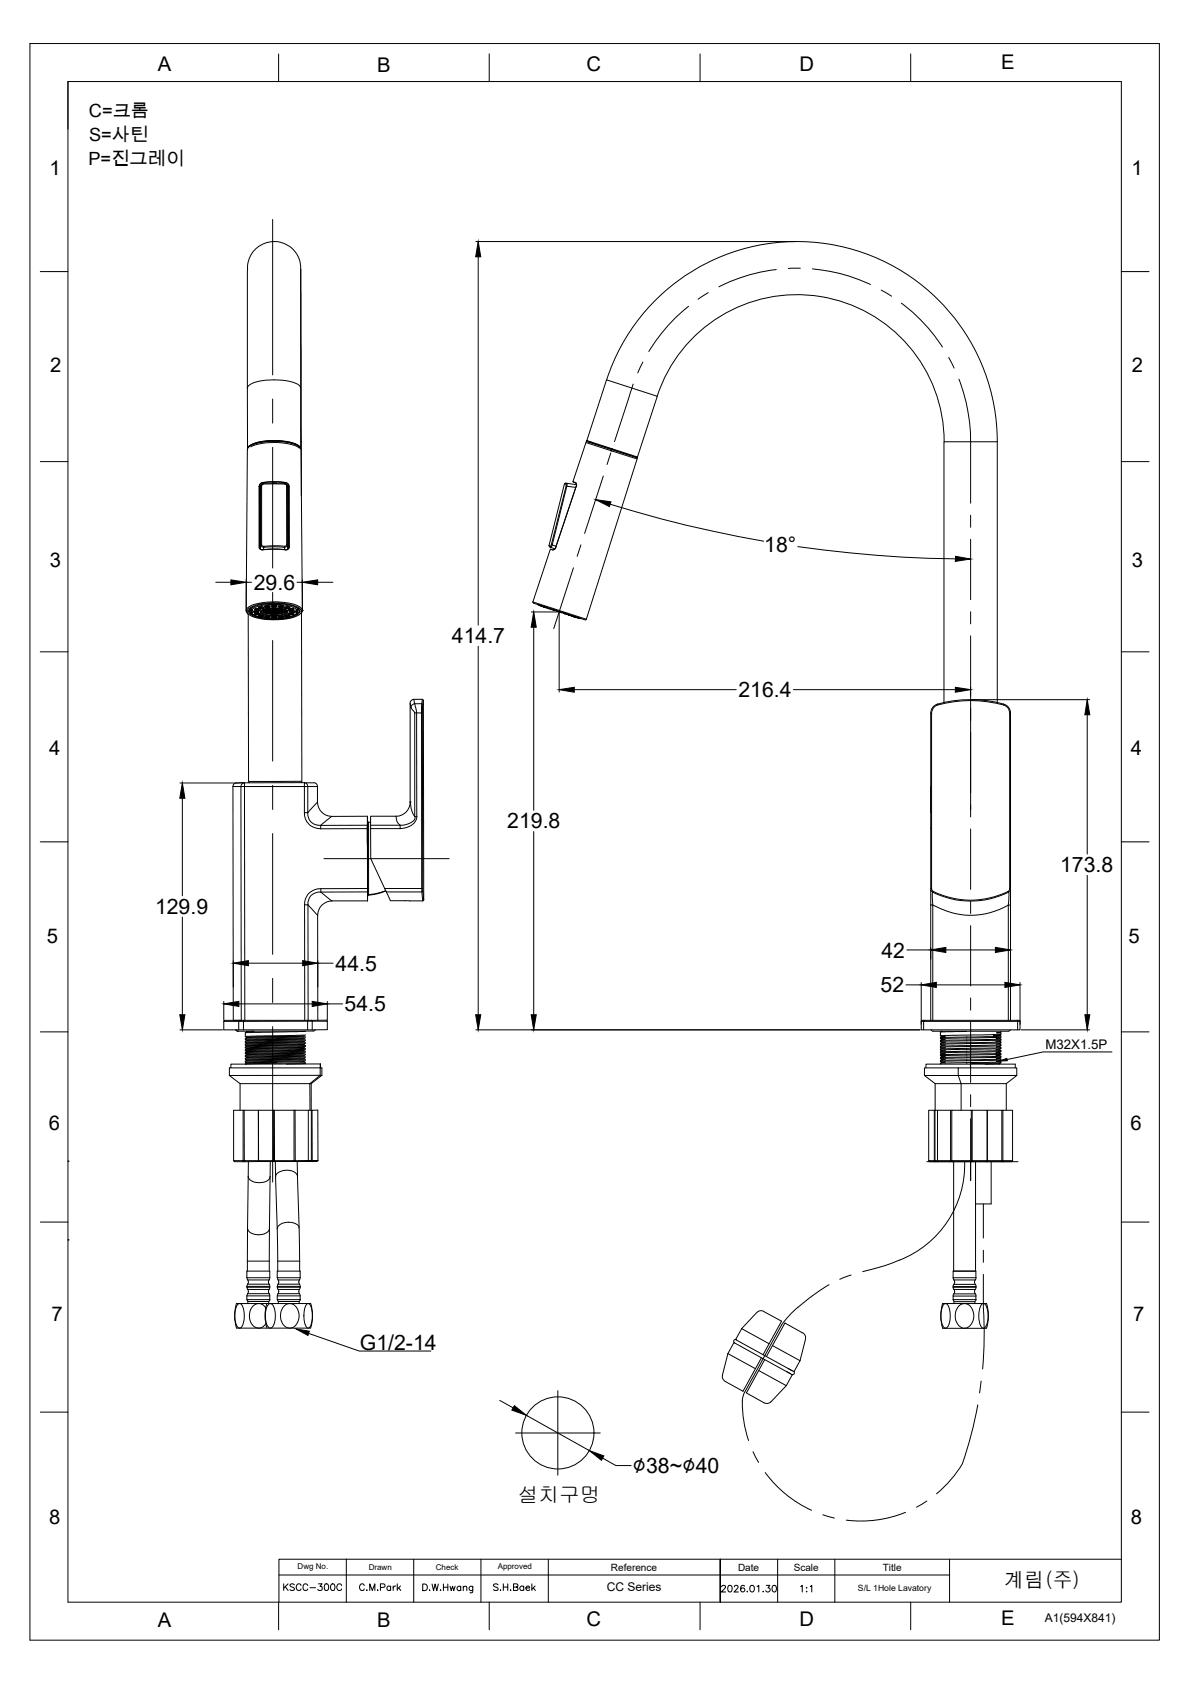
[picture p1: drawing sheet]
<svg xmlns="http://www.w3.org/2000/svg" width="297mm" height="420mm" viewBox="0 0 297 420" stroke-linecap="round" stroke-linejoin="round" font-family="sans-serif">
<defs><g id="words">
<text font-size="5.9" x="157.7" y="367.5">∅38~∅40</text>
<g font-size="5.3">
<text x="190.6" y="137.6">18°</text>
<text x="63.3" y="147.2">29.6</text>
<text x="112.7" y="160.5">414.7</text>
<text x="184.2" y="174">216.4</text>
<text x="126.5" y="206.7">219.8</text>
<text x="264.4" y="217.6">173.8</text>
<text x="38.7" y="228">129.9</text>
<text x="219.9" y="238.9">42</text>
<text x="83.7" y="242.2">44.5</text>
<text x="219.6" y="247.6">52</text>
<text x="86" y="252.3">54.5</text>
<text x="89.8" y="336.8">G1/2-14</text>
</g>
<text font-size="5.2" x="129.1" y="374.8">설치구멍</text>
<g font-size="5.1">
<text x="39.3" y="17.8">A</text>
<text x="94" y="17.9">B</text>
<text x="146.2" y="17.7">C</text>
<text x="199.4" y="17.6">D</text>
<text x="249.7" y="17.3">E</text>
<text x="12.4" y="43.8">1</text>
<text x="282.2" y="43.8">1</text>
<text x="12.5" y="92.7">2</text>
<text x="282.3" y="92.7">2</text>
<text x="12.4" y="141.5">3</text>
<text x="282.3" y="141.5">3</text>
<text x="12.2" y="188.4">4</text>
<text x="282" y="188.4">4</text>
<text x="11.7" y="235.3">5</text>
<text x="281.5" y="235.3">5</text>
<text x="12.2" y="282">6</text>
<text x="282" y="282">6</text>
<text x="12.8" y="329.5">7</text>
<text x="282.6" y="329.5">7</text>
<text x="12.2" y="380.1">8</text>
<text x="282" y="380.1">8</text>
<text x="39.3" y="405.9">A</text>
<text x="94" y="406">B</text>
<text x="146.2" y="405.8">C</text>
<text x="199.4" y="405.7">D</text>
<text x="249.7" y="405.4">E</text>
</g>
<text font-size="5" x="250.5" y="396">계림(주)</text>
<g font-size="4.5">
<text x="22.2" y="29.2">C=크롬</text>
<text x="22.2" y="35.2">S=사틴</text>
<text x="22.1" y="41.2">P=진그레이</text>
</g>
<g font-size="4.4">
<text x="69.5" y="397.9">KSCC-300C</text>
<text x="121.7" y="397.9">S.H.Baek</text>
<text x="178.5" y="398.3">2026.01.30</text>
</g>
<text font-size="3.3" x="260.7" y="261.8">M32X1.5P</text>
<g font-size="3">
<text x="151.3" y="397.1">CC Series</text>
<text x="260.6" y="404.6">A1(594X841)</text>
</g>
<g font-size="2.5">
<text x="152.4" y="391.9">Reference</text>
<text x="184.1" y="391.9">Date</text>
<text x="198" y="391.9">Scale</text>
<text x="220.2" y="391.9">Title</text>
</g>
<text font-size="2.2" x="214" y="397">S/L 1Hole Lavatory</text>
<g font-size="2">
<text x="74.2" y="391.5">Dwg No.</text>
<text x="92" y="391.7">Drawn</text>
<text x="108.7" y="391.7">Check</text>
<text x="124.1" y="391.5">Approved</text>
</g>
</g></defs>
<!-- layer: 0 -->
<g fill="none" stroke="#000" stroke-width=".25">
<path d="M75 67.1v29.7M61.7 96.8v15.2a2.96 2.96 0 0 1 2.7-1.7 16.7 16.7 0 0 1 9.9 .7l.4 .3 .3 .7M61.7 96.8v-28.7a6.8 6.8 0 0 1 9-7.4 6.9 6.9 0 0 1 4.3 7.3l.2 42.2M75 96.8a2.96 2.96 0 0 0-2.8-1.6 17.2 17.2 0 0 0-9.8 .7l-.6 .6-.1 .3M75 96.8v15.1M151.3 94.8l12.6 4.1-4.9 15.1-12.6-4.1zM151.3 94.8a49.9 49.9 0 0 1 55.3-33.9 49.9 49.9 0 0 1 42.1 49.3M163.9 98.9a36.7 36.7 0 0 1 40.6-24.9 36.7 36.7 0 0 1 31 36.2M61.7 112.2a1.99 1.99 0 0 1 1.9-1.5 17.2 17.2 0 0 1 10.7 .5l.4 .3 .4 .6 .3 40.2M61.7 112.2l-.3 40.1M61.8 111.8a7.6 7.6 0 0 1 5.5-1.7 13 13 0 0 1 7.4 1.3l.2 .4M62.2 111.4a12.4 12.4 0 0 1 7.9-1.4l3.3 .7 1.3 .8"/>
<path d="M62.5 111.5a16 16 0 0 1 11.8 0l.4 .3M75 110.2h.2M75.2 110.2v13.6M146.2 110.4l6.3 2.1M146.3 110.1l6.3 2v-.1M146.4 110l-.1 .1M146.5 109.9l-.1 .1M147.4 110.3h-.2M152.5 112.5l.1-.4 6.3 2.1M152.5 112.5l-.1 .1M152.5 112.5l6.3 2M152.6 112v.2l-6.4-2.1-3.3 10.1 .6 .2"/>
<path d="M152.6 112.2l6.4 2-12.8 40.3-6.7-2.2M158.9 114l.1 .1M159 114.1v.2M64.6 121.4v15.1a.73 .73 0 0 0 .9 .7l2.9-.2 2.9 .2M64.6 136.5l.1 .1M64.6 121.4h.1M64.7 121.4v.3M64.7 121.4v15.2M64.7 136.6a.66 .66 0 0 0 .8 .5l1.9-.1 3.8 .1M64.7 123.4h.2M64.7 134h.1M64.7 129.7h.2"/>
<path d="M64.7 132.1h.2M64.7 123.7h.2M64.7 132.3h.2M64.7 129.9h.2M64.7 121.7v15M64.8 134v2.9M64.8 133.9v.1M64.8 136.3h.2M64.9 128.7l-.2 .1h.2M64.9 129.4h-.2M64.9 131.5l-.2 .1M64.9 131.1l-.2 .1"/>
<path d="M64.9 129.1l-.2 .1M64.9 131.2l-.2 .1M64.9 131.7l-.2 .2M64.9 121.7l-.2 .2M65 121.1l-.1 .2M65.1 135.9v-14.6l-.2 .4 .1 15.2M65.1 135.9a.65 .65 0 0 0 .7 .7M65.1 121.1l-.2 .6 .1 15.2 .1-1M65.2 135.9l.2 .3 .4 .1M65.2 135.9h-.1M65.2 121.3v14.6M65.5 120.4v.1"/>
<path d="M65.5 120.5l1.9-.2 3.8 .2M65.5 120.4l1.9-.2 3.8 .2M65.5 120.5a.96 .96 0 0 0-.8 .9M65.5 120.8l-.5 .3-.3 .6M65.5 120.4a1.02 1.02 0 0 0-.9 1M65.5 120.5v.2M65.7 120.8h5.3M65.7 120.8l-.3 .1-.2 .4M65.8 136.6l2.1-.2 3 .2M65.8 120.6h5.1M65.8 136.6v-.3l2.6-.1 2.6 .1-.1 .3M65.8 120.6l-.1 .2"/>
<path d="M65.8 120.6a.72 .72 0 0 0-.7 .7h.1M65.8 136.6l-.1 .5M68.9 120.5v.1M68.9 120.5l-1 .1M70.9 120.6l.1 .2M70.9 120.6a.72 .72 0 0 1 .7 .7h-.1M70.9 136.6l.1 .5M71 120.8l.3 .1 .2 .4M71.2 120.4v.1M71.2 137.1l.1 .1M71.2 120.5l.7 .4 .1 .5M71.2 120.4a.94 .94 0 0 1 .9 1l.1 15.1"/>
<path d="M71.2 120.5v.2M71.5 121.3v14.6M71.5 135.9l-.5 .4M71.5 135.9h.1M71.6 121l.4 .7M71.6 121l.2 .7M71.6 121.1l.4 .3M71.6 135.9a.64 .64 0 0 1-.7 .7M71.8 121.7v15.2l-.2-1M71.8 123.4h.2M71.8 129.7h.2M71.8 128.7l.2 .1"/>
<path d="M71.8 132.1h.2M71.8 131.5l.2 .1M71.8 123.7h.2M71.8 129.1l.2 .1M71.8 132.3h.2M71.8 129.9h.2M71.8 131.1l.2 .2-.2-.1M71.8 136.3h.1M71.8 131.7l.2 .1M71.8 128.8l.2 .1M71.8 129.3l.2 .1M71.8 121.7l-.2-.4v14.6"/>
<path d="M71.8 121.6l.2 .3M72 121.2l.1 .2M72 134h.1M72 134l-.1 2.8M72 121.7v15M72 136.5a.66 .66 0 0 1-.8 .6M72 121.4v15.1M72 121.4v.3M72 133.8v.2M72 136.5h.2M72.2 136.5a.73 .73 0 0 1-.9 .7M137 136.1l.1 .3"/>
<path d="M137.1 136.5l.3 .1M137.4 136.6l1 .3M137.5 135.9l-.2 .4 .1 .3M137.5 135.9l.2 .1-.3 .6M138.7 136.6a.68 .68 0 0 1-.8 .5v.1M141 120.6h.4M141.1 120.6l-.3 .1M141.2 120.8l-.4-.1-3.9 15.5 .4 .1M141.2 121.3h.2M141.2 121.3l-3.7 14.6M141.4 121.3l-3.7 14.7 1 .3M141.4 121.3l2.2 .3"/>
<path d="M141.4 120.6l-.2 .2v.5M141.4 120.6v.7M141.4 120.6l2.4 .3M142.9 120.3l.6 .2M142.9 120.1l.1 .1M143.5 120.4l.2 .3v.7l-5.1 15.1a.81 .81 0 0 1-1.3 .5l-4.4 13.2 6.6 2.1v.3l6.4 2.1M143.5 120.4v.1M143.5 120.5a.68 .68 0 0 1 .2 .9M143.7 121.4l-5.1 15.1M61.4 152.3l.2 .3M61.4 152.3a2.9 2.9 0 0 1 2.6-1.6 18.5 18.5 0 0 1 10.1 .4 1.37 1.37 0 0 1 1.3 1.3l-.2 .1a3.1 3.1 0 0 0-2.8-1.6 17.5 17.5 0 0 0-9.9 .6l-.5 .3-.4 .8M61.4 152.5l.7 .9"/>
<path d="M61.4 152.3v.1M61.6 152.6h.1M62.1 152.2a8.5 8.5 0 0 1 5.8-1.6 12 12 0 0 1 6.5 1.3l.4 .7a3.4 3.4 0 0 1-2.8 1.6 17.2 17.2 0 0 1-9-.5l-.9-.8zM62.2 152.4l-.2 .2M62.2 152.5a2.85 2.85 0 0 0 2.5 1.5l.8 .1M62.2 152.4v.1M62.4 151.9l.1 .4M62.4 151.8l-.2 .6M62.5 151.9l.2 .2M62.5 152.8l.2 .2M62.5 151.8v.2M62.5 152.3v.5"/>
<path d="M62.5 152.3h.2l.1 .7M62.5 152.8h.1M62.6 152.9a7.2 7.2 0 0 0 4.6 1.4M62.6 152.8l.1 .1M62.6 152.3v.5M62.7 152.1h.1M62.7 153h.1M62.7 152.1l.1 .1M62.7 152.9v.1M62.7 152.1l.2 .2M62.7 152.9h.1M62.8 152.2h.1"/>
<path d="M62.8 152.2l.2 .1M62.8 153a7.6 7.6 0 0 0 4.6 1.3M62.9 152.9h.1M62.9 152.3l-.1 .3M62.9 152.3h.1M62.9 152.9h-.1M62.9 152.8v.1M63 152.9l-.2 .1M63 152.3v.6M63.2 152.6a1.05 1.05 0 0 1 1.3 .2l-.6 .1zM63.2 152.6h.1M63.2 152.6a1.12 1.12 0 0 0 1.3 0"/>
<path d="M63.2 152.6l.9-.2 .4 .2M63.3 151.4l-.8 .5M63.4 152.6h.1M63.4 152.6l.7-.1 .2 .1M63.4 152.6l.5 .2 .4-.2M63.4 152.6l.3-.1 .6 .1M63.6 152l.9-.1 .4 .1v.3M63.6 152v.2l.3 .1h1M63.6 152h.1M63.6 153.2h.1M63.6 152l.7-.1 .6 .2-.8 .2-.5-.2zM63.6 153.2l.6 .2 .6-.1"/>
<path d="M63.8 152l.6-.1 .3 .2M63.8 152v.1M63.8 152l-.1 .1M63.8 151.9v.1M63.8 152.1l.2 .2 .6-.1M63.8 152.1l.6-.1 .2 .2M63.8 153.2h.1M63.9 152.6h.2l-.2 .2M63.9 152.6h-.3l.3 .2M63.9 152.6v.2M63.9 152.1l.6 .1zM63.9 153.1l.6 .1z"/>
<path d="M64.1 152v.2M64.3 153.1v.2M64.5 152.6l.1 .1M64.5 153.5a1.12 1.12 0 0 1 1.3 .2 1.02 1.02 0 0 1-1.3-.2zM64.6 151.5l.8-.1 .4 .3a.81 .81 0 0 1-1.2-.2zM64.6 152.2h.1M64.6 153.1l-.6-.1-.2 .2M64.6 153.1l-.2 .2-.6-.1M64.6 153.1h-.6l-.2 .1M64.7 151.5h.1M64.7 151.6l.5-.1 .5 .1M64.7 151.5h1l.2 .2-.2 .2"/>
<path d="M64.7 151.5l-.2 .1 .2 .2 1 .1M64.7 153.7h.1M64.7 153.7l-.2-.1a1.05 1.05 0 0 1 1.3 .1l-.5 .1M64.7 153.6l.1 .1M64.7 153.7h.3M64.8 152.2l.1 .1M64.8 153.1l-.9-.1-.3 .2M64.8 153.1h.1M64.8 153.1l.1 .1M64.9 151.6l.6-.1 .1 .1-.1 .2M64.9 151.6l-.1 .2h.7M64.9 153.1v.2l-.4 .1-.9-.2"/>
<path d="M64.9 153.1l-1-.1-.3 .1v.1M64.9 151.4v.2M64.9 151.6l.6 .1zM64.9 153.6l.6 .1zM65 151.6v.1M65.2 153.4l-.5 .2M65.2 152.3v.4M65.4 153.6v.1M65.5 153.6h-.7l.1 .1M65.5 152.3a7.2 7.2 0 0 1 5.8 0l.3 .4a2.98 2.98 0 0 1-2.9 1 4.6 4.6 0 0 1-3.4-.8l-.1-.2zM65.5 153.6h.1M65.5 153.5v.1"/>
<path d="M65.5 153.6v.1h-.6M65.6 152.6a5.8 5.8 0 0 0 5.2 .3l.4-.3M65.6 151.7l.1 .1M65.7 151.8v.1M65.7 151.6l-.2 .2M65.7 153.6l-.8 .1M65.8 152.4l.3-.1 .2 .2zM65.8 152.3a6.1 6.1 0 0 1 5.4 .2l.1 .2a2.85 2.85 0 0 1-2.6 .9 3.5 3.5 0 0 1-3.2-.9zM65.9 152.3h.5M65.9 152.7l.4 .1M65.9 152.6v.1M66 152.3h.1"/>
<path d="M66 153.9l.4 .2M66 151.2a.91 .91 0 0 1 1.3 .2l-.9 .1zM66.1 152.6h.3l.1 .1-.2 .1M66.1 152.6l-.2 .1M66.1 152.2v.3M66.1 152.6h.2M66.3 152.6h.1M66.3 152.1l.2 .1-.1 .1M66.3 152.6v.2M66.3 152.8l-.2 .1h.3M66.3 152.8l.5 .1h-.1M66.4 152.9h.3"/>
<path d="M66.4 152.1h.2M66.4 152.1v.2M66.4 152.8v.1M66.4 151.3l.5 .1zM66.4 151.1h.1M66.4 154l.4-.1a.2 .2 0 0 1-.1 .2 .2 .2 0 0 1-.3-.1zM66.4 151.1l.9 .2v.2l-.4 .1M66.4 151.1l-.4 .1v.3l.9 .1M66.4 151.3v.1M66.4 151.9l-1.2 .5v.4l.3 .3M66.5 151.2l.6 .1-.3 .2M66.5 151.2l-.3 .2 .6 .1"/>
<path d="M66.5 151.2l-.3 .1M66.5 151.2l.7 .1M66.5 153.8l-.3 .1M66.5 151.1v.1M66.5 152.4l.4 .1M66.5 152.3v.1M66.6 152v.1M66.6 152.3h.3M66.6 152.3l.5 .1-.2 .1M66.6 152.3l-.1 .1M66.7 152.8v.1M66.7 152.9l.6 .1-.3 .1z"/>
<path d="M66.7 152.5h.1M66.7 152.5v.2M66.8 152l-.2 .1M66.9 152.3h.1M66.9 153.8l-.6 .1 .2 .2M66.9 153.8h.1M66.9 153.8l.2 .2-.6 .1M66.9 152.3v.2M66.9 152.1v.2M66.9 151.5h.1M66.9 152.7v.1M66.9 152.8l.3-.1 .3 .1-.3 .1"/>
<path d="M66.9 152.8l.3 .1M66.9 151.5v.1M66.9 153.8l.4 .2-.9 .1M66.9 153.8l-.9 .1 .4 .2M66.9 152.1h.1M66.9 152.5h-.2M66.9 153.9v.1M66.9 152.5l-.4 .1 .2 .1M66.9 152.5l.2 .1M67 151.9h.1M67 152l-.4 .2 .3 .1M67 152l.2 .2"/>
<path d="M67.1 152.9l-.1 .2M67.1 150.8l.3 .1M67.1 150.8a7 7 0 0 0-4.3 1.4M67.1 154.3h.1M67.1 152.5v.1M67.1 152.6l-.4 .1M67.1 150.8h.1M67.1 150.7v.1M67.1 154.3h2.5M67.1 151.3l-.3 .2M67.1 150.5v.3M67.1 152.7l.1 .2"/>
<path d="M67.2 153.9l-.7 .2M67.2 152.3l.3 .2M67.2 151.9h-.2M67.2 152.1v.1M67.2 152.2l-.3 .1M67.3 151.9h.3M67.3 152.1h.3M67.3 151.9v.2M67.3 153v.1M67.3 151.9l-.2 .1 .2 .1M67.3 153.9l-.4 .2M67.4 154.3h.1"/>
<path d="M67.4 150.9h2M67.4 150.5v.4l-.3-.1M67.4 154.3h1M67.5 153.1v.1M67.5 152.3h.2l-.2 .2M67.5 152.3l-.3 .1M67.5 153.2l.1-.2 .4 .1-.3 .1M67.5 153.2h.2M67.5 152.2v.3M67.5 152.3l-.1-.1 .3-.1 .4 .1-.3 .1M67.6 151.9v.2M67.6 152.8v.2"/>
<path d="M67.6 151.9l.1 .1-.1 .1M67.6 152.6h.1M67.6 152.6v.1M67.7 152.1h.1M67.7 153v.2M67.7 151.2a.84 .84 0 0 1 1.4 .1l-1 .2-.4-.1zM67.8 151.1a.86 .86 0 0 1 1.2 .2 .82 .82 0 0 1-1.2-.2zM67.8 152.1h.1M67.8 152.3h-.4M67.8 152.5l-.2 .1M67.8 152.1v.2M67.9 152.8l-.5 .1 .2 .1"/>
<path d="M67.9 153h-.3M67.9 152.8v.2M67.9 152.8l.2 .1-.2 .1M68 151.2l.6-.1 .2 .2-.7 .1zM68 154h.1M68 152.6v.1M68 152.7l-.2-.2-.4 .1 .2 .1M68 152.7h-.4M68 154l.6-.1 .2 .2-.4 .1zM68 151.8h.1M68 151.8l-.2 .2h.3M68 151.8l.3 .1-.2 .1"/>
<path d="M68.1 151.8v.2M68.1 151.2l.6 .1zM68.2 154l.5 .1h-.5zM68.2 152.8h.4M68.2 152.6v.2M68.2 152.6h.4M68.2 152.6l-.2 .1 .2 .1M68.3 152.2h.3M68.3 152.3h.3M68.3 152v.2M68.3 152.3v.2M68.3 153.1v.1"/>
<path d="M68.3 152h.3M68.3 152l-.2 .1 .2 .1M68.3 152.5h.3M68.3 152.3l-.2 .1 .2 .1M68.3 153.1h-.2l.2 .1M68.3 153.2h.3M68.3 153.1h.3M68.4 151h.1M68.4 151.1l-.5 .1M68.4 151.7a4.2 4.2 0 0 0-3.4 .9v.1a2.83 2.83 0 0 0 2.3 1l1.1 .1M68.4 150.9v.2M68.4 152.9v.1"/>
<path d="M68.4 151.1h.1M68.4 154.2h.1M68.4 151.7h.1M68.4 153.9h.1M68.4 152.8l.3 .1-.3 .1M68.4 153.7v.1M68.4 151.1l.4 .1 .1-.1M68.4 151.7l2.7 .3a.64 .64 0 0 1 .8 .6 .64 .64 0 0 1-.7 .7l-1.2 .4-1.6 .1M68.4 153.9l.7 .1-.7 .2M68.4 153.9l-.7 .1 .7 .2M68.4 153.9l-.7 .1 .5 .2M68.4 153.8v.1"/>
<path d="M68.4 154.2v.1M68.4 152.8l-.3 .2h.3M68.6 152.3v.2M68.6 152.6v.2M68.6 152.6l.1 .1-.1 .1M68.6 152.3l.1 .1-.1 .1M68.6 152v.2M68.6 153.1v.1M68.6 152l.2 .1-.2 .1M68.6 153.1h.2l-.2 .1M68.6 151.8h.1M68.6 152l-.2-.1h.7l-.1 .1"/>
<path d="M68.6 151.8v.2M68.6 152h.4M68.7 153.9l.1 .2-.4 .1M68.7 152.9v.1M68.8 151.2l-.4 .2v.3M68.8 152.6v.1M68.8 152.8v.2M68.8 153h.4M68.8 152.7h.3M69 152.8h.2v.2M69 152.1h.2M69 152.8l.4 .1-.2 .1"/>
<path d="M69 151.9v.1M69 152.5l.1 .1M69 152.5l.4 .1-.3 .1M69 152.5l-.2 .2M69 152.8l-.2 .1v.1M69 154l-.3 .2M69 152.3h.4M69 152.1v.2M69.1 153h.1M69.1 153v.2M69.1 152.6h.1M69.1 152.1v-.1h.6l-.2 .1"/>
<path d="M69.1 152v.1M69.1 152.6v.1M69.1 152.1h.4M69.2 152.1l.2 .1-.1 .1M69.2 152.1l-.4 .2h.2M69.2 153l-.3 .1 .2 .1M69.2 153l.2 .2M69.3 152.2l.1 .3M69.4 152.3l-.3 .1 .3 .1M69.4 152.3l.3 .1-.3 .1M69.4 154.2l.3 .1M69.4 150.6v.3"/>
<path d="M69.4 153.1v.1M69.4 154.2h.1M69.4 153.2h-.3M69.4 154.2l-1 .1M69.4 154l.5-.2 .9 .1-.4 .2zM69.5 151.9h.1M69.5 151.3a.9 .9 0 0 1 1.3 0l-.9 .3M69.5 151.9v.2M69.5 152.7h.1M69.5 153.1l.6-.2v.2h-.3M69.5 153.9l.4 .2M69.5 152.9h.4"/>
<path d="M69.5 152.7v.2M69.5 153v.1M69.5 152.9l-.2-.1 .6-.1v.2M69.5 153.1h.3M69.6 151.9h.2M69.7 150.8h.1M69.7 150.7v.1M69.7 154.3h.1M69.7 150.8l-.3 .1M69.7 150.5v.2v-.1M69.7 150.8a7 7 0 0 1 4.4 1.3M69.7 152.9h.2"/>
<path d="M69.7 152.5l.6 .1h-.6zM69.8 151.9h.1M69.8 152.1v.2M69.8 152.9v.2M69.9 151.3l.5 .1zM69.9 153.9l.5 .1zM69.9 153.8h.1M69.9 152.7v.2M69.9 152l.2 .2-.3 .1M69.9 152l-.4 .2 .3 .1M69.9 152l-.1 .1M69.9 152.3h.3"/>
<path d="M69.9 152.3v.2M69.9 153.9v.1M69.9 152.5h.1M69.9 152.5h.3M69.9 152.3h-.2l.2 .2M70 153.8l-.3 .2 .6 .1M70 153.8h.1M70 153.8l.6 .1-.3 .2M70 152.5v.2M70 152l.2 .1M70.1 152.5h-.1M70.1 152.9h.4"/>
<path d="M70.1 152.9h-.1l.2-.1 .5 .1h-.2M70.1 152.8v.1M70.2 152v.1M70.2 152.3v.2M70.2 152.1h.2M70.2 152.3h.2l-.2 .2M70.2 151.8l.9 .3a.49 .49 0 0 1 .6 .4 .49 .49 0 0 1-.4 .6M70.3 151.2h-.5v.2a.45 .45 0 0 0 .7-.1l-.2-.1M70.3 151.2l.3 .1-.7 .2M70.3 151.2l-.6 .1M70.3 151.1v.1M70.4 153.8l.2 .1-.3 .2"/>
<path d="M70.4 151.1h.1M70.4 151.1l.4 .1v.3l-.9 .1M70.4 151.1l-.9 .2v.2l.4 .1M70.4 151.3v.1M70.5 152.1v.2M70.5 152.8v.1M70.5 152.3h.3M70.5 152.6h.1M70.5 152.6v.1M70.5 152.7h-.2l.5-.1h.2l-.1 .1M70.5 152.7h.4M70.5 152.1l-.2 .1 .2 .1"/>
<path d="M70.7 152.3h.1M70.8 152.2v.3M70.8 153.9l-.4 .2M70.8 152.3h-.3l.3 .2M70.8 152.3h.2M70.9 152.6v.1M70.9 152.3h-.1M71 151.5l.7-.1 .5 .1a.75 .75 0 0 1-1.2 .1zM71 152.4l-.2 .1M71.1 151.8h.1M71.1 153.5h.1M71.1 151.6l.1 .1"/>
<path d="M71.1 153.5h1.2l-.2 .2M71.1 153.5l-.1 .2h1.1M71.1 153.5l-.1 .2 .6 .1M71.1 151.7v.1M71.3 153.5l-.1 .2h.1h.6M71.3 153.5h.1M71.3 151.6l.6 .1zM71.3 153.6l.6 .1zM71.3 153.5h.6l.2 .1-.2 .1M71.4 153.6v.1M71.6 152.3v.4M71.6 153.4l.5 .2"/>
<path d="M71.7 152.4l-.1 .3M71.8 151.6v.1M71.9 151.6l-.6-.1-.1 .1 .1 .2M71.9 151.6l.1 .1-.7 .1M71.9 153.4l-.8 .1M71.9 151.5l-.8 .1M71.9 151.5v.1M71.9 151.5l.1 .2-.7 .1M71.9 153.1l1-.1 .4 .1v.1M71.9 153.1l.4 .3 1-.2M71.9 151.4v.1M72 152.2h-.1"/>
<path d="M72 153.1h-.1M72 153.1l.3 .2 .9-.1M72.1 153.7h.1M72.1 151.5h.1M72.1 153.7h-.1M72.1 151.5l.2 .1-.4 .3-.8-.1M72.1 151.5h-1l-.2 .2 .2 .1M72.1 153.6l-.2 .1M72.2 153.1l.8 .1-.6 .1zM72.2 153.1l.5-.1 .3 .2M72.3 152.6l-.1 .1M72.3 153.5l-.2 .2"/>
<path d="M72.3 152.1h.6zM72.3 153.1l.6 .1zM72.5 153.1v.2M72.5 152.6l.2 .2 .7-.2M72.7 152v.2M73 152.6h.2l-.2 .1M73 152.6h-.3l.3 .1M73 152.6v.1M73 152l-.8 .1 .5 .2 .3-.3M73 152h.1M73 152l-.6-.1-.2 .2M73 151.9v.1"/>
<path d="M73.1 153v.1M73.2 152l-.1 .2-.4 .1-.7-.1M73.2 152l-.9-.1-.4 .2M73.2 152h.1M73.2 153.2h.1M73.3 152v.2l-.4 .1-1-.1M73.3 152l-1-.1-.4 .1v.2M73.3 153.1l-.6-.2-.7 .2M73.3 153.1l-.1 .1M73.4 152.6h.1M73.4 152.6h-.9h.9M73.5 151.4l.8 .5"/>
<path d="M73.6 152.6h.1M73.6 152.6a1.12 1.12 0 0 1-1.3 0M73.6 152.6a1.13 1.13 0 0 0-1.3 0M73.6 152.6a1.27 1.27 0 0 0-1.4 .1M73.6 152.6a1.26 1.26 0 0 1-1.4 .1M73.8 152.9l.3 .1M73.8 152.3v.6M73.9 152.9h-.1M73.9 152.2l-.1 .1M73.9 152.2v.7M73.9 152.9h.2M74.1 152.1h.1"/>
<path d="M74.1 152.9v.1M74.1 153a7 7 0 0 1-4.4 1.3M74.1 152.1l-.3 .2M74.1 153h.1M74.1 152.9h.1M74.1 152.1l-.2 .1M74.2 152.7l.1 .1M74.2 152.7l-.1 .2M74.2 152.3v.4M74.3 151.9h.1M74.3 151.9l-.2 .2M74.3 152.8l-.2 .2"/>
<path d="M74.3 152.9a7.1 7.1 0 0 1-4.6 1.4M74.3 152.8l-.2-.5v.6M74.3 151.8v.1M74.3 152.8l-.1 .1M74.4 151.8l.2 .6M74.4 151.9l-.1 .4M74.6 152.4a2.67 2.67 0 0 1-2.4 1.6l-.7 .1M74.6 152.4l.2 .2M75.2 152.6v.2a5.6 5.6 0 0 1-4.4 1.7 14.7 14.7 0 0 1-8.6-1.1l-.6-.8M75.2 152.9l.1 42-13.3 .1-.1-41.7M75.2 152.9l-.2 .2M75.4 152.3h.1"/>
<path d="M75.4 152.3l-.2 .6M132.9 150.1l.1 .4 6.5 2.1M134 150.8l4.2 1.4M134 150.8h.1M134.1 150.8l.2 .1M134.2 150.9l.3 .1M134.3 150.9h.1M134.5 151l.4 .2zM135.1 151.2h.1M135.1 151.2l-.3-.1 1.3 .5-.9-.3M135.1 151.2l.7 .3-.3-.1M135.1 151.2l.3 .2"/>
<path d="M135.7 151.4l1.3 .5zM135.8 151.5l.4 .1M135.9 151.5l.2 .1M136.1 151.5v.1M136.2 151.7h.1M136.8 151.8l.1 .1M137 151.9h.1M137.1 151.9l1.4 .4zM137.6 152v.1M138.1 152.2v.1M138.2 152.2h.1M138.2 152.3h.1"/>
<path d="M138.2 152.2l1 .3M138.3 152.1l.2 .2h-.1M138.9 152.5l.2 .1M139.5 152.6v.1M139.5 152.6l.6 .3-.6-.2M139.5 152.6l-.7-.2 .7 .3M139.9 152.8h.1M140.4 152.9h.1M140.4 152.9h.3M140.4 152.9l.3 .1M140.4 153l1.4 .4zM140.6 153l.1 .1"/>
<path d="M140.7 153h.1M140.7 152.9h.1M140.8 153h.1M140.8 153l4 1.3M140.9 153.1h.1M141.3 153.2h.1M141.6 153.3l.1 .1M141.6 153.3h-.1M141.8 153.4l1.4 .4zM141.8 153.5h.1M142 153.5h.1M142.6 153.7l.4 .1"/>
<path d="M142.7 153.8h.1M142.7 153.7l.4 .1M142.8 153.7v.1M143.1 153.9l1.4 .3h-.3M143.1 153.9h.1M143.2 153.9l.6 .2M143.7 154l-.9-.2 1.3 .3h-.2M143.9 154h.1M144 154.2h.2M144.5 154.2l.3 .1M144.6 154.3h.2M144.6 154.3h.1"/>
<path d="M144.8 154.3h.1M146.3 154.5l-.3 .1M102.3 175.5v24.6M102.5 176.5l.9 1.4M103.2 174.5l.2 1.1M103.2 174.5a1.32 1.32 0 0 0-.7 2M103.2 174.5h2.1M103.4 175.6a1.03 1.03 0 0 0-.9 .9M103.4 175.6l.5 2.3v25.8M103.4 177.9h1.9M103.4 175.6h1.8M103.4 177.9v25.8"/>
<path d="M105.2 175.6l.2 .2M105.2 175.6v46.9M105.3 174.5l-.1 1.1M105.3 174.5l.3 .2-.2 1.1M105.3 177.9l.1 43.8M105.4 175.8l-.1 2.1M105.6 174.7l.1 49.8M232.1 178v43.8M232.1 178h.2M232.3 178v43.8M233.9 175.7v.2M233.9 175.7a2.31 2.31 0 0 0-1.8 2.3"/>
<path d="M233.9 175.7a31.2 31.2 0 0 1 16.4 0M233.9 175.9a2.19 2.19 0 0 0-1.6 2.1M233.9 175.9a30.9 30.9 0 0 1 16.3 0M235.4 175.3v-65.1h13.3v65.1M250.2 175.9a2.09 2.09 0 0 1 1.6 2.1M250.3 175.7l-.1 .2M250.3 175.7a2.31 2.31 0 0 1 1.7 2.3M251.8 178h.2M251.8 178v43.8M252 178v43.8M58.1 196.2l.1 58.4h2l-.1-58.4h.9M58.1 196.2h.8a1.06 1.06 0 0 0 1.5-.7l.3-.1a.33 .33 0 0 1 .3 .1 .33 .33 0 0 1 0 .4v.3"/>
<path d="M58.7 195.4l-.5 .3-.1 .5M60.8 195.3l-2.2 .1M60.8 195.3l-2.1 .1M61 196.2h14.9v6.6M61 196.2l.1 58.4M62.1 195v.3M75.2 194.9v.4M75.9 195.3h-14.9M76 195.3h2.5M78.6 195.4l.4 .3 .2 .5M79.2 196.2h-2.4a.94 .94 0 0 0-.9-.9v.9h.9v6.6h-.9M79.2 196.2v3.9l-1.9 2.1a1.85 1.85 0 0 0-.1 2.4 3 3 0 0 0 2.8 1.3"/>
<path d="M75.9 202.8a3.9 3.9 0 0 0 4.1 4M79.2 200.1a3.6 3.6 0 0 0 3.6 3.6M80 205.9v.9M91.6 205.9v.8M91.6 206.7l.1 15M91.6 205.9h-11.6M91.6 206.7l-11.6 .1M91.7 205.3v17.8M91.7 205.3v17.5M91.7 203.7h-9l-2.7 2.2M91.7 205.3v-1.6l-.1 2.2M91.9 205.1v18.1"/>
<path d="M91.9 205.1l-.2 .2M91.9 205.1l.5 .1M92.4 206.7l.1 7.5 3.4 7.5M92.4 205.9h7.4v.8M92.4 206.7h7.4M98.8 203.7h-6.3l-.1 3M98.8 203.7v.1a2.54 2.54 0 0 0 1 2.1 4.2 4.2 0 0 0 3.7-1.6l-.1-.6M102.3 200.1h.1M102.3 200.1a3.5 3.5 0 0 1-3.6 3.6M102.3 200.1l.1 .4a6.1 6.1 0 0 0 1 3.2M103.4 203.7h.5M103.9 203.7a3.8 3.8 0 0 1-4.1 3"/>
<path d="M232.1 206.6v.2M252 206.6v.2M76 225.7h.8M76 225.7v28.9M76.8 225.7l2.4 2.6 .1 26.3M76.8 225.7v28.9M80 221.7v.9l11.7-.1M80 221.7a3.8 3.8 0 0 0-4 4M82.8 224.8l-2.2-1.8a1.86 1.86 0 0 0-2.4 0 2.78 2.78 0 0 0-1.4 2.7M82.8 224.8h8.9M82.8 224.8a3.6 3.6 0 0 0-3.6 3.6M91.7 221.7v.8"/>
<path d="M91.7 223l.2 .2M91.7 223.2l.3 .1M91.7 222.5v2.3v-1.7M91.7 221.7h-11.7M95.9 221.7l.5 .8M95.9 221.7h9.5M96.2 222.3l-2.1 .7-2.2 .3v-.1M96.2 222.2l-2.8 .8-1.5 .2M96.4 222.5l1 2.2 8 .1M96.4 222.5h8.8M105.2 222.5l.2 2.3M105.4 222.3l-.2 .2"/>
<path d="M105.4 221.7v.6M105.4 222.3l.3 2.2M105.7 224.5l-.3 .3M232.1 225.8h.5v28.8M232.1 222.2v3.6M232.1 222.2v.1M232.1 221.8l.2 .4 .3 .4M232.1 225.8v28.8M232.1 221.8h.2M232.3 221.8l.5 .6M232.6 222.6a21.3 21.3 0 0 0 18.9 0M232.7 222.6l-.2 .4 .1 2.8a18.6 18.6 0 0 0 18.9 0l.1-2.3-.1-.9"/>
<path d="M232.8 222.4l-.2 .2M251.4 222.4l.1 .2M251.8 221.8l-.1 .4a20.4 20.4 0 0 1-18.9 .2M251.8 221.8h.2M252 222v3.8M252 221.8v.2l-.5 .6M252 225.8v28.8M252 225.8h-.5v28.8M55.8 254.8v2.1h4.9M56 254.6h21.7M56 254.6l-.2 .2M58.8 256.9l.6 .4"/>
<path d="M59.7 254.6l-.2 .2v2.1M60.7 256.9h17.2M60.7 254.6v2.3M61.2 257.7v.9M61.5 257.3h1.9M61.6 257.5l-.4 .2M61.7 257.4v.1M75.9 259.9l-14 .4-.6 .2M75.9 259.2l-13.8 .3-.8 .2M75.9 258.5l-13.4 .3-1.2 .2M75.9 259.8l-14.2 .4-.5-.2M75.9 259.2l-14.1 .3-.6-.2"/>
<path d="M75.9 258.4l-14.4 .4-.3-.2M76.2 259.4l-14.7 .3-.3 .1v.2M76.2 258.7l-13.4 .3-1.6 .1v.2M76.2 258.2l-15 .4M76.2 258.9l-15 .4M76.2 259.7l-15 .3M76.2 257.3l-15 .4M76.7 254.6v.2M76.7 254.8h-20.9M76.7 254.8v2.1M77.7 254.6l3.7-.1 .3 .3M77.7 254.6l.2 .2h-1.2"/>
<path d="M77.9 254.8h3.7v2.1h-3.7zM78.1 257.2l-18.7 .1M78.6 256.9l-.5 .3M230 254.6h24.2l.2 .2M230 254.6l-.2 .2M230.3 254.8h23.5v2.1h-23.5zM230.5 254.6l-.2 .2h-.5v2.1h.5M232.2 256.9l.5 .4M234.5 259.8l.4 .2h.8M234.5 259.2l.4 .1h.8M234.5 257.5v.9M234.5 258.9v.3"/>
<path d="M234.5 259.6v.2M234.5 258.4l.4 .2M234.9 258.6v.1M234.9 257.3l-.4 .2 6.6-.2M235.7 259.4h-.8l-.4 .2M235.7 258.6l-.8 .1-.4 .2M235.7 258.6h-.8M241.1 258.7v.3M241.1 259.4v.3M242.1 256.9v.4M248 258.6l1.6-.1v.3M248 258.1h1.6"/>
<path d="M248.4 259.8h.9l.3 .2M248.5 259.1h.8l.3 .1M248.6 257.7h1M248.8 258.3h.3M249.5 258.4h-1.7l.2 .2h-.6l-12.9 .3M249.6 260l-15.1 .3M249.6 259.3l-15.1 .3M249.6 259.5l-.3 .2h-.9M249.6 258.8l-.3 .2h-.8M249.6 258.1l-1.8 .2 .2-.2-13.5 .3M249.6 258.8l-15.1 .4M249.6 259.5l-15.1 .3"/>
<path d="M249.6 257.3v.2l-1 .2M249.6 257.7v.4M249.6 259.2v.3M249.6 260v.2M252 256.9l-.6 .4h-18.7M253.7 254.6l.1 .2M253.8 254.8h.6v2.1h-.6M57.2 268.3l2.7 2.1M59.9 270.4h17.4M59.9 270.4v6.6M60.6 277v12.8M60.9 277h-2.6v12.6h2.6"/>
<path d="M61.2 265.5h.1M61.6 263.8h.4M64.4 277h-3.5v12.6M64.4 277h13.4M64.4 277l.1 12.6M68.2 277v12.6h.3M68.4 277l.1 12.6M69.1 265.1l-7.4 .1-.4 .3M73.3 277v12.7l-.1 .1M73.6 277v12.6M75.9 260.6l-13.1 .3-1.3 .1-.2 .2M75.9 262.8l-13.7 .3-.9 .2"/>
<path d="M75.9 262.1l-13.4 .3-1.2 .2M75.9 261.4l-14.2 .3-.4 .2M75.9 263.4l-14.2 .4-.5-.2M75.9 262.7l-14.1 .3-.6-.1M75.9 262l-14.4 .4-.3-.2M75.9 261.3l-14.3 .3-.4-.2M76 264.8l-14.4 .4-.4-.2M76 264.2l-13.2 .3-1.3 .1-.2 .1M76 263.5l-14.1 .3-.6 .2M76.2 263.7l-14.8 .3-.2 .3 .5 .2 14.2-.4M76.2 263.9l-15 .4M76.2 264.7l-15 .3"/>
<path d="M76.2 265.3l-4.7 .2M76.2 264.4l-14.1 .3h-.8l-.1 .3M76.2 265.1l-15 .4M76.2 263l-14.7 .3h-.3v.3M76.2 262.3l-14.5 .3h-.5v.3M76.2 263.2l-15 .4M76.2 261.6l-14.2 .3h-.8v.3M76.2 261.1l-15 .3M76.2 260.1l-13.8 .3-1.1 .1-.1 .2 .4 .2 14.3-.4M76.2 261.8l-15 .4M76.2 262.5l-15 .4M76.2 260.4l-15 .4"/>
<path d="M76.2 260.8l-14.2 .3-.8 .1v.2M76.9 277v12.5M77.3 270.4h.3l.1 19.1M77.3 270.4v6.6M79.9 266.4v1.9h-22.7M79.9 265.5v.9v-.9M79.9 265.5h-22.3v.9M80.3 268.3h-.4l-2.6 2.1M80.3 268.3v-1.9h-23.1v1.9M80.3 268.3l-2.7 2.1M230.6 268.3l2.6 2.1h6.5M230.9 266.4v-.9h22.3v.9"/>
<path d="M233 277h-1.4v12.6h20.9v-12.6h-2.4l.1 12.8M233.2 277h-.2l.1 12.8M233.2 270.4v6.6M233.8 277h-.6v12.6M234.5 260.5l.4 .3 .8-.1M234.5 263.4l.4 .2h.8M234.5 260.3v.2M234.5 261.7v.3M234.5 262.5v.2M234.5 263.2v.2M234.5 263.9v.2M234.5 264.6v.2"/>
<path d="M234.5 265.3v.2M234.5 262.7l.4 .2M234.5 262l.4 .2M234.5 261.3l.4 .2M234.5 264.1l.4 .2M234.5 264.8l.4 .2M234.9 261.6l-.4 .1M234.9 262.2l-.4 .3M234.9 263l-.4 .2M234.9 265.1l-.4 .2M234.9 264.4l-.4 .2M234.9 261.5v.1"/>
<path d="M234.9 262.2h.1M234.9 262.9v.1M234.9 264.3v.1M234.9 265v.1M235.7 260.8l-1.2 .2M235.7 260.1h-.8l-.4 .2M235.7 263.6l-.8 .1-.4 .2M235.7 262.9l-.8 .1M235.7 262.8l-.8 .1M235.7 264.4h-.8M235.7 264.3h-.8M235.8 262.2h-.9"/>
<path d="M235.8 262.1l-.9 .1M235.8 265l-.9 .1M235.8 265h-.9M235.8 261.5l-.9 .1M235.8 261.4l-.9 .1M237.1 277h.3M239 266.4h-8.4v1.9h8.4v-1.9h14.6v1.9M239.7 270.4l-.7-2.1h14.6l-2.6 2.1M239.7 270.4v6.6M239.7 270.4h11.3M241.1 261.6l-6.6 .1M241.1 264.7l-6.6 .1"/>
<path d="M241.1 260.2v.2M241.1 260.9v.2M241.1 261.6v.2M241.1 262.3v.2M241.1 263v.3M241.1 263.7v.2M241.1 264.4v.3M241.1 265.1v.3M242 265.5v.9M242.2 277h.3M246.2 277h.1M248.4 261.9h.9l.3 .2"/>
<path d="M248.5 260.5h.8l.3 .2M248.5 261.3l.8-.1 .3 .2M248.5 264.8l.8-.1 .3 .3M249 264.8h.1M249.3 263.3l-.9 .1M249.3 262.6l-.9 .1M249.3 263.3h-.9M249.3 262.5l-.9 .1M249.3 265.5h-.3M249.3 264l-.8 .1M249.3 264h-.8M249.3 262.6l.3 .2"/>
<path d="M249.3 263.3l.3 .2M249.3 264l.3 .2M249.3 262.5v.1M249.3 263.3h.1M249.6 260.7l-14.3 .3h-.7l-.1 .3M249.6 260.2l-1.1 .3M249.6 260.2l-15.1 .3M249.6 262.1l-15.1 .4M249.6 262.8l-15.1 .4M249.6 263.5l-15.1 .4M249.6 261.4l-8.5 .2M249.6 263l-15.1 .4"/>
<path d="M249.6 262.3l-15.1 .4M249.6 261.6l-15.1 .4M249.6 260.9l-15.1 .4M249.6 261.6l-.3 .2-.9 .1M249.6 260.9l-1.1 .3M249.6 265l-15.1 .3M249.6 264.2l-15.1 .4M249.6 265.2l-7.7 .2M249.6 264.5l-8.5 .2M249.6 263.8l-15.1 .3M249.6 265.2l-.6 .2-3.3 .1M249.6 264.5l-1.1 .2"/>
<path d="M249.6 260.7v.2M249.6 261.4v.2M249.6 262.1v.2M249.6 262.8v.2M249.6 263.5v.3M249.6 264.2v.3M249.6 265v.2M249.6 262.3l-.3 .2M249.6 263l-.3 .3M249.6 263.8l-.3 .2M249.9 277h.2M251 270.4v6.6"/>
<path d="M58.3 289.6l.2 .2M58.5 289.8h2.6M60.9 289.6h3.6M60.9 289.6l.2 .2M61.9 293.5a2.36 2.36 0 0 0 2.8 1.6 2.31 2.31 0 0 0 2.7-1.5M61.9 289.8l-.2 16.7M64.4 289.6l.2 .2M64.5 289.6l.2 .2M64.5 289.6h3.7l-.2 .2M64.6 289.8h14.5M64.6 289.8h-3.5M67.4 293.6l-.2 12.9"/>
<path d="M67.4 289.8v3.8M68.5 289.6v.2M68.5 289.6h5.1M68.7 289.8l.1 3.8M73.6 289.6l.2 .2M74.1 289.8l.1 3.6M74.2 293.4a2.76 2.76 0 0 0-3.5-1.4l-.9 .3a1.44 1.44 0 0 0-1.1 1.3l.4 13M74.2 293.4l.4 13M76.9 289.5h2.4v-12.5h-1.5v12.8M76.9 289.5l-3.3 .1M76.9 289.5l-.2 .3M77.7 289.5l-.2 .3"/>
<path d="M79.3 289.5l-.2 .3M231.2 289.8h22.7M231.7 289.6l.2 .2M233.2 289.6l.3 .2M233.8 289.6v-12.6h3.3v12.7l-.2 .1M233.9 289.6l.2 .2M237.5 289.8h-.1v-12.8h4.8v12.8M237.8 289.8v27.3M243.3 289.8v27.3M246.1 289.8l.2-.1v-12.7h3.6v12.6l-.2 .2M246.2 289.6v-12.6h-3.7v12.6l.2 .2M246.2 289.6l-.2 .2"/>
<path d="M247.2 289.8v10.6h-3.9M252.6 289.6l-.3 .2M61.6 317.1h5.7v1.7h-5.7zM61.6 318.8l.2 .5h5.3l.2-.5M61.7 314.6v2.5M61.7 314.6h5.5M61.7 306.5l.1 .2a3.4 3.4 0 0 0 4.7 .8l.6-.6 .1-.4M61.7 306.5v8.1M61.8 319.3l.1 .5-.1 .6h5.3M67.1 319.3l-.2 .5 .2 .6M67.2 314.6v2.5M67.2 306.5v8.1"/>
<path d="M69.1 306.6l.2 8M69.1 306.6a2.9 2.9 0 0 1 3.7-1.6l1.5 .7 .3 .7 .1 8.2M69.1 317.1h5.8v1.7h-5.8zM69.2 318.8l.2 .5M69.3 314.6h5.4M69.3 314.6v2.5M69.3 319.3l.2 .5-.2 .6h5.4l-.2-.6 .2-.5M74.7 314.6v2.5M74.9 318.8l-.2 .5h-5.3M237.7 318.8l.2 .5h5.3l.2-.5M237.7 318.8h5.7M237.7 318.8v-1.7h5.7v1.7"/>
<path d="M237.9 319.3l.2 .6M238.1 319.9l-.2 .5M243 319.9l.2 .5M243.2 319.3l-.2 .6M59 325.2h18.4M59 331.4h18.4M59 325.2a10.3 10.3 0 0 0 0 6.1M59.4 325.4l.3-.2a1.21 1.21 0 0 1 1 1.3 4.8 4.8 0 0 1-.7 4.8l-.3 .1a1.31 1.31 0 0 1-.9-1.4 5.7 5.7 0 0 1 .6-4.6zM61.6 321h5.7v.2h-5.7zM61.6 323.3h5.7v1h-5.7zM61.6 324.2l.1 .3 .4 .2M61.6 321.1l.2 .6h5.3l.2-.6"/>
<path d="M61.8 321.7l.1 .5-.1 .6h5.3M61.8 322.8l-.2 .5M61.8 320.4l-.2 .5M61.8 325.2v-.5h5.2v.5M66.3 326.3a2.12 2.12 0 0 0-2.3-1 2.12 2.12 0 0 0-1.7 2 3.1 3.1 0 0 0 2.2 4.1h.3a2.2 2.2 0 0 0 1.5-1.1M66.6 325.2a10.3 10.3 0 0 0 0 6.1M67 325.4l.4-.2a2.04 2.04 0 0 1 1.2 2.2 4 4 0 0 1-1 3.9l-.6-.1a5.4 5.4 0 0 1 0-5.8zM67.1 322.8l.2 .5M67.1 320.4l.2 .5M67.1 321.7l-.2 .5 .2 .6M67.3 324.2l-.2 .5h-.3M69.1 321h5.8v.2h-5.8z"/>
<path d="M69.1 323.3h5.8v1h-5.8zM69.2 321.1l.2 .6M69.2 324.2l.1 .3 .4 .2M69.3 321.7l.2 .5-.2 .6h5.4l-.2-.6 .2-.5M69.4 322.8l-.2 .5M69.4 320.4l-.2 .5M69.4 325.2v-.5h5.2v.5M70.8 325.9a2.12 2.12 0 0 1 2.3-.5 2.12 2.12 0 0 1 1.3 1.9 3.4 3.4 0 0 1-1.6 4 2.42 2.42 0 0 1-2.8-2.5l.1-1.5zM74.7 322.8l.2 .5M74.7 320.4l.2 .5M74.9 321.1l-.2 .6h-5.3M74.9 324.2l-.2 .5h-.3"/>
<path d="M76.5 325.4l.3-.2a2.06 2.06 0 0 1 1.1 2.2v1.8l-.3 1.2a.91 .91 0 0 1-1 .9 5.9 5.9 0 0 1-.1-5.9zM77.5 325.2a10.3 10.3 0 0 1 0 6.1M235.1 325.2h10.9a10.3 10.3 0 0 1 0 6.2h-10.9M235.1 325.2a10.3 10.3 0 0 0 0 6.2M235.4 325.4l.4-.2a1.31 1.31 0 0 1 1 1.4 4.7 4.7 0 0 1-.8 4.7h-.4a5.4 5.4 0 0 1-.2-5.9zM237.7 324.2l.3 .5M237.7 321.1l.2 .6h5.3l.2-.6M237.7 323.4v.9h5.7v-.9M237.7 323.4h5.7M237.7 321.2h5.7M237.7 321h5.7M237.7 321v.2"/>
<path d="M237.9 321.7l.2 .5M237.9 325.2v-.4h5.2v.4M238.1 322.3l-.2 .5M239.1 325.9a2.12 2.12 0 0 1 2.3-.5 2.12 2.12 0 0 1 1.3 1.9 3.1 3.1 0 0 1-2.1 4.1 3.3 3.3 0 0 1-1.5-5.5zM243 322.3l.2 .5M243.2 322.8h-5.3l-.2 .5M243.2 320.4h-5.3l-.2 .6M243.2 321.7l-.2 .5M243.3 322.8l.1 .5M243.3 320.4l.1 .6M243.4 321v.2M243.4 324.2l-.3 .5"/>
<path d="M244.9 325.4l.4-.2a1.22 1.22 0 0 1 .9 1.4 4.7 4.7 0 0 1-.7 4.7h-.5a5.4 5.4 0 0 1-.1-5.9z"/>
<circle cx="139.1" cy="357.5" r="9"/>
</g>
<!-- layer: CENTER -->
<g fill="none" stroke="#000" stroke-width=".25">
<path d="M68 54.8v38.7M171.7 76.4a41.8 41.8 0 0 0-9.9 11.3M176.6 73l-2.5 1.7M193.6 67.3a41.6 41.6 0 0 0-14.3 4.3M199.6 66.9l-3 .1M202.6 67.1a42.2 42.2 0 0 1 14.5 3.9M219.8 72.4l2.5 1.5M224.8 75.6a41.7 41.7 0 0 1 10.2 11M68 99.6v6M157.9 95.8l-4.6 14.4M160.3 90.3l-1.2 2.7M236.6 89.2l1.4 2.6"/>
<path d="M239.2 94.6a42.1 42.1 0 0 1 2.9 15.6v15.3M68 111.6v30.1M150.5 118.8l-4.7 14.3M152.3 113l-.9 2.9M144.9 136l-1 2.8M242.1 128.6v3M242.1 134.6v15M68 147.7v6.1M68 159.8v30.1M143 141.7l-4.9 15.1M242.1 152.6v3M242.1 158.7v15"/>
<path d="M242.1 176.7v3M68 195.9v6.1M242.1 182.7v15.1M68 208v30.1M80.8 214.2h31.2M242.1 200.8v3M242.1 206.8v15.1M242.1 224.9v3M242.1 231v15M68 244.1v6M68 256.1v38.8M242.1 249v3"/>
<path d="M242.1 255v15.1M242.1 273.1v3M242.1 279.1v15.5M240.6 289.8a25.6 25.6 0 0 1-16.3 24.6M212.3 318.1l-2.9 1.1M224.3 314.4l-3.5 1.4-5.6 1.5M245.3 300.4v8.5M245.3 311.9v3M245.3 318v8.5M206.8 320.5a54.3 54.3 0 0 0-9.5 7.2l-2.4 2.9-9.2 16.7-.5 1.4-.1 .9M245.3 326.4l.2 7.6-.4 7.6M128.6 357.5h21.1"/>
<path d="M139.1 347v21.1M185.1 349.6a29.6 29.6 0 0 0 1.6 9.8M243.9 350.5l-1.1 5-1.6 6a16.3 16.3 0 0 1-4.7 8.4l-2.9 2.8M244.7 344.6l-.4 2.9M187.8 362.2l1.4 2.7M190.8 367.4a29.6 29.6 0 0 0 11.6 9.4M205.2 377.9l2.9 .9M225.8 377.3a29.6 29.6 0 0 1-14.7 2M231.2 374.5l-2.6 1.6"/>
</g>
<!-- layer: DIM_ -->
<g fill="none" stroke="#000" stroke-width=".25">
<path d="M118.7 60.3h79.8M119.3 64.1v91.9M152.2 125.8a298 298 0 0 0 38.3 9.2M199 136.4a305.3 305.3 0 0 0 39.3 3M53.8 145.3h3.8M61.4 144.7v7.3M61.4 145.3h1.4M74.1 145.3h1.3M75.4 144.7v7.3M79.2 145.3h3.8M132.5 152.7h6.7M133.1 156.5v45.7"/>
<path d="M139.5 153v19.7M119.3 161.2v92M143.2 172.1h40.4M197.9 172.1h40.4M242.1 171.5v30.5M242.4 174.6h29.4M271.2 178.3v34.8M44.9 195.4h13.5M45.5 199.2v24.3M133.1 207.5v45.7M271.2 218.4v34.8M45.5 228.8v24.4"/>
<path d="M58.2 239.7v6.6M79.3 239.7v6.6M226.2 237h5.9M232.1 236.4v2.9M235.9 237h12.4M252 236.4v2.9M44.9 256.9h10.6M55.8 249.9v4.6M59.6 250.5h18.3M61.9 240.3h13.6M79.3 240.3h3.8M81.6 249.9v4.5"/>
<path d="M81.6 250.5h3.8M118.7 256.9h110.8M225.9 245.7h3.9M229.8 245.1v10.5M233.5 245.7h17.1M254.4 245.1v10.5M254.7 256.9h17.1M277.3 262.5h-17.1l-9.1 1.9M124.6 349.4l3.4 1.9M131.3 353.1l15.7 8.8M150.3 363.8l3.3 1.9h3.8"/>
</g>
<g fill="#000" stroke="#000" stroke-width=".25">
<path d="M119.3 60.3l.6 3.8h-1.3zM148.6 124.7l3.8 .5-.4 1.2zM238.3 138.8l3.8 .7-3.8 .6zM57.6 144.7l3.8 .6-3.8 .6zM75.4 145.3l3.8-.6v1.2zM133.1 152.7l.6 3.8h-1.2zM139.5 172.1l3.7-.6v1.2zM238.3 171.5l3.8 .6-3.8 .6zM271.2 174.6l.6 3.7h-1.2zM45.5 195.4l.6 3.8h-1.3zM58.2 240.3l3.7-.6v1.2zM75.5 239.7l3.8 .6-3.8 .6z"/>
<path d="M232.1 237l3.8-.6v1.2zM248.3 236.4l3.7 .6-3.7 .6zM44.8 253.2h1.3l-.6 3.7zM55.8 250.5l3.8-.7v1.3zM77.9 249.8l3.7 .7-3.7 .6zM118.6 253.2h1.3l-.6 3.7zM132.5 253.2h1.2l-.6 3.7zM229.8 245.7l3.7-.6v1.3zM250.6 245.1l3.8 .6-3.8 .7zM270.6 253.2h1.2l-.6 3.7zM249.3 264.7l1.8-.6 .1 .6zM128.3 350.7l3 2.4-3.7-1.3z"/>
<path d="M147 361.9l3.6 1.3-.6 1.1z"/>
</g>
<g fill="#fff" stroke="#fff" stroke-width=".25">
<path d="M264.6 213.4v4.7l13.2-4.7zM264.6 218.1l13.2-4.7v4.7z"/>
<path d="M126.3 202.5v4.7l13.6-4.7zM126.3 207.2l13.6-4.7v4.7z"/>
<path d="M184 169.8v4.6l13.6-4.6zM184 174.4l13.6-4.6v4.6z"/>
<path d="M190.8 133.4v4.6l7.8-4.6zM190.8 138l7.8-4.6v4.6z"/>
<path d="M219.6 234.7v4.6l6.3-4.6zM219.6 239.3l6.3-4.6v4.6z"/>
<path d="M219.5 243.4v4.7l6.1-4.7zM219.5 248.1l6.1-4.7v4.7z"/>
<path d="M157.7 363.3v4.7l21.9-4.7zM157.7 368l21.9-4.7v4.7z"/>
<path d="M83.4 238v4.6l10.8-4.6zM83.4 242.6l10.8-4.6v4.6z"/>
<path d="M85.8 248.2v4.6l10.6-4.6zM85.8 252.8l10.6-4.6v4.6z"/>
<path d="M112.4 156.3v4.6l13.7-4.6zM112.4 160.9l13.7-4.6v4.6z"/>
<path d="M63 143v4.6l10.8-4.6zM63 147.6l10.8-4.6v4.6z"/>
<path d="M38.9 223.8v4.7l13.2-4.7zM38.9 228.5l13.2-4.7v4.7z"/>
</g>
<!-- layer: DWG -->
<g fill="none" stroke="#000" stroke-width=".25">
<path d="M181.5 337.7l-1.3 5.4a1.42 1.42 0 0 0 .7 1.6l4.4 2.4 4.6-8.4M181.5 337.7l6.9 3.8M183.2 335.1l14.3 7.8a.44 .44 0 0 0 .6-.2 .44 .44 0 0 0-.2-.6h.2l1.4-2.6M183.5 334.1l.1 .2a.44 .44 0 0 0-.6 .1 .44 .44 0 0 0 .2 .6l-.2 .1-1.5 2.6M183.6 334.3l14.3 7.9M185 331.5l6.8 3.8M185 331.5l-1.5 2.6M188.7 327.5l-3.7 4M188.8 327.5a1.42 1.42 0 0 1 1.7-.3l4.4 2.4-4.6 8.4M190.7 339.2l-4.5 8.3 4.4 2.5a1.46 1.46 0 0 0 1.7-.3l3.8-4M192.7 335.7l6.8 3.8M200.2 332.6l-4.4-2.5-4.7 8.3"/>
<path d="M200.2 332.5a1.42 1.42 0 0 1 .7 1.6l-1.4 5.4M189.2 342l6.9 3.7M196.1 342.2l1.1 .6M196.6 341.4l1 .6M197.5 342.9l.1 .2M197.5 343.1l-1.4 2.6"/>
</g>
<!-- layer: DIM -->
<path d="M73.8 331.6l3.3 .5-.3 1.1z" fill="#000" stroke="#000" stroke-width=".25"/>
<path d="M77 332.7l12.6 4.4h17.9" fill="none" stroke="#000" stroke-width=".25"/>
<!-- layer: FORM -->
<g fill="none" stroke="#000" stroke-width=".25">
<path d="M7.5 10.9h281.7v398.3h-281.7zM69.5 13.4v6.9M122 13.4v6.9M174.6 13.4v6.9M227.1 13.4v6.9M16.9 20.3h262.8v379.4h-262.8zM10 67.8h6.9M279.7 67.8h6.9M10 115.2h6.9M279.7 115.2h6.9M10 162.6h6.9M279.7 162.6h6.9"/>
<path d="M10 210h6.9M279.7 210h6.9M10 257.5h6.9M279.7 257.5h6.9M16.9 289.7h.1M10 304.9h6.9M16.9 309.4h.1M279.7 304.9h6.9M10 352.3h6.9M279.7 352.3h6.9M69.5 399.7v6.9M69.6 393h167.2"/>
<path d="M86.4 389h-16.8v10.7M86.4 389h193.3M86.4 389v10.7M103.2 389v10.7M119.9 389v10.7M122 399.7v6.9M136.8 389v10.7M174.6 399.7v6.9M179.6 389v10.7v-10.7M179.6 389v10.7M193.9 389v10.7M208.2 389v10.7"/>
<path d="M227.1 399.7v6.9M236.8 389v10.7"/>
</g>
<!-- layer: TEXT -->
<g fill="none" stroke="#000" stroke-width=".25">
<path d="M90.9 395.6a.61 .61 0 0 0-.7-.4 .61 .61 0 0 0-.5 .6 .69 .69 0 0 0 .2 .9 .69 .69 0 0 0 .9-.1l.1-.2M91.4 396.8h.2zM92.2 396.8v-1.6l.7 1.6 .6-1.6v1.6M94.1 396.8h.2zM94.9 396.1l1-.1 .1-.3-.1-.4-1-.1v1.6M97.4 396a.52 .52 0 0 0-.7-.1 .52 .52 0 0 0 0 .8 .52 .52 0 0 0 .7-.1M97.4 395.7v1.1M98.1 395.7v1.1M98.7 395.7l-.4 .1-.2 .4M99.1 395.2v1.6M99.4 396.2l.6 .6M99.9 395.7l-.8 .8"/>
<path d="M105.4 395.2h.6a.86 .86 0 0 1 .6 .8 .86 .86 0 0 1-.6 .9h-.6zM107.2 396.7v.2zM107.8 395.2l.3 1.7 .4-1.7 .4 1.7 .4-1.7M109.8 396.8h.2zM110.6 395.2v1.7M110.6 396h1.1M111.7 395.2v1.7M112.2 395.8l.3 1.1 .4-1.1 .3 1.1 .3-1.1M114.9 396a.52 .52 0 0 0-.8-.1 .52 .52 0 0 0 0 .8 .52 .52 0 0 0 .8-.1M114.9 395.8v1.1M115.5 396.1l.3-.3a.38 .38 0 0 1 .6 .3v.8M115.5 395.8v1.1"/>
<path d="M117.9 395.8v1.4l-.3 .2-.4-.1M117.9 396a.52 .52 0 0 0-.8-.1 .52 .52 0 0 0 0 .8 .52 .52 0 0 0 .8-.1M199.7 395.8l.4-.3v1.7M201.1 396.2h.2zM201.1 397.1h.2zM202.1 395.8l.4-.3v1.7"/>
</g>
<use href="#words"/>
</svg>
